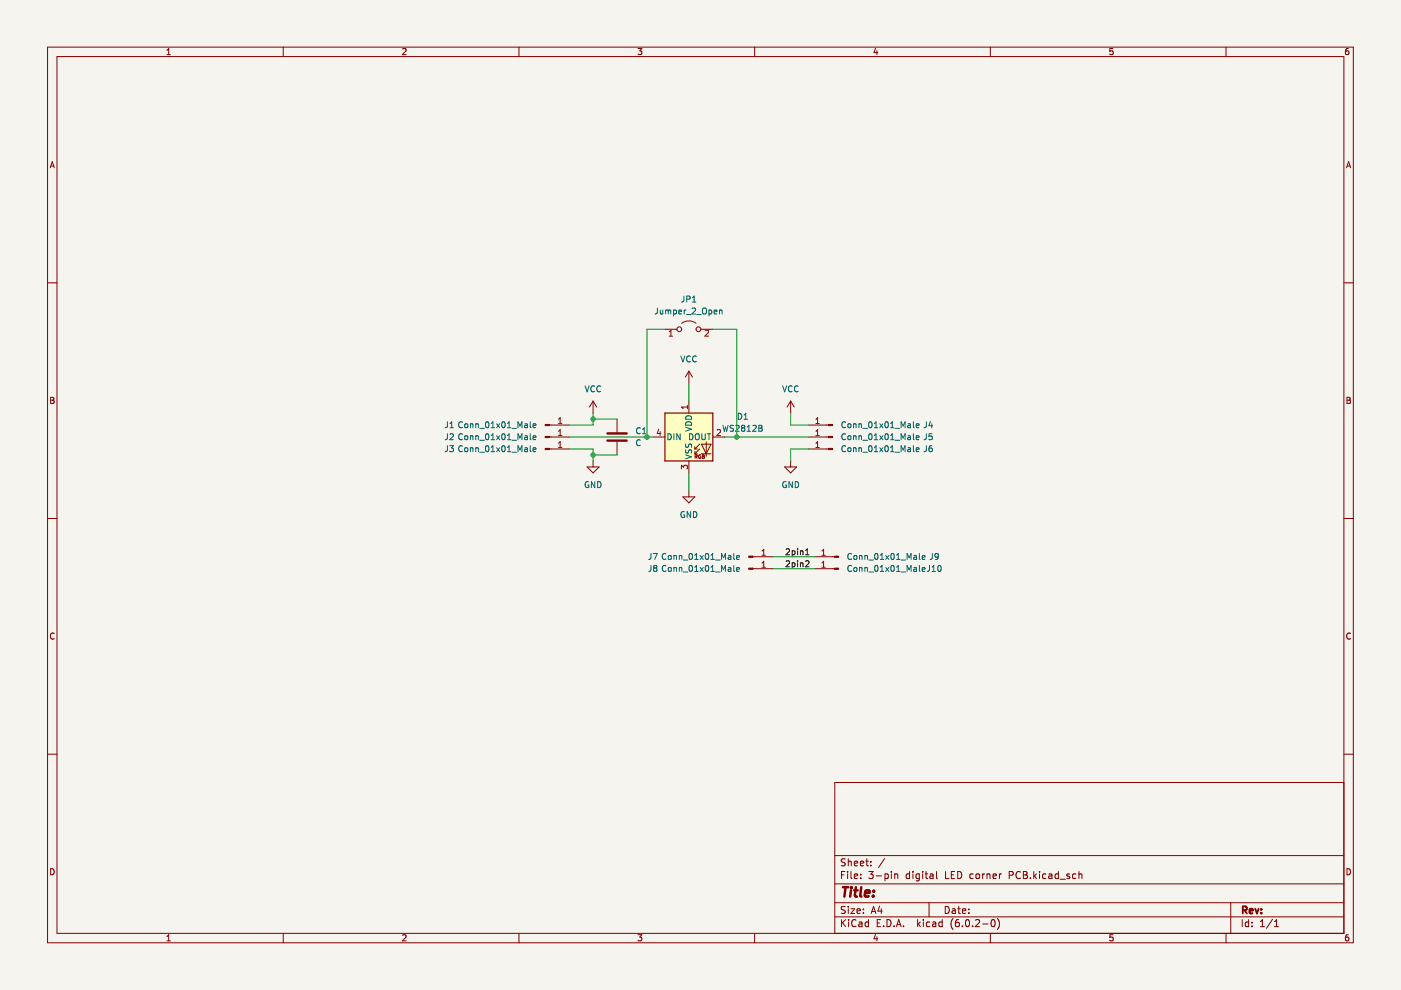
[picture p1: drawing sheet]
<svg xmlns="http://www.w3.org/2000/svg" width="297mm" height="210mm" viewBox="0 0 297 210" stroke-linecap="round" stroke-linejoin="round" font-family="sans-serif">
<path d="M.1 0h297v209.9h-297z" fill-rule="evenodd" fill="#f5f4ef" stroke="#f5f4ef" stroke-width=".21"/>
<g fill="none" stroke="#840000" stroke-width=".21">
<path d="M10.1 10h276.8v189.9h-276.8zM12.1 12h272.8v185.9h-272.8zM35.4 11.6h.7M35.4 10.7l.4-.4v1.3M60.1 10v2M85.4 10.4l.5-.1 .2 .4-.8 .9h.8M110 10v2M135.3 10.3h.8l-.5 .5 .4 .1v.6l-.2 .1-.5-.1M160 10v2M185.6 10.2l-.3 .9h.8M185.9 10.7v.9M210 10v2"/>
<path d="M236 10.3h-.7v.6l.6-.1 .1 .7-.2 .1-.5-.1M259.9 10v2M285.9 10.3h-.4l-.2 .3v.7l.2 .3 .4-.1v-.7h-.4l-.2 .2M10.6 35.6l.5-1.3 .4 1.3M10.8 35.2h.6M285.5 35.6l.4-1.3 .5 1.3M285.6 35.2h.6M10.1 60h2M284.9 60h2M141 69.8h2.5M144.5 68.5a2.54 2.54 0 0 1 3.1 0M146.1 78.7l-.8 1.3"/>
<path d="M146.1 78.7v2.5M146.1 78.7l.7 1.3M148.6 69.8h2.5M10.7 84.2h.5l.2 .3-.2 .4 .2 .1 .1 .3-.3 .2h-.5zM10.7 84.9h.5M116.5 95.2h4.2M116.5 90.1h4.2M116.5 92.7h4.2M124.5 99h2.5l-1.3 1.3zM125.7 85v2.6M125.7 97.7v1.3M125.7 85l-.7 1.3"/>
<path d="M125.7 85l.8 1.3M130.8 88.8v2.8M130.8 93.7v2.8M138.4 92.7h2.6M146.1 85v2.6M146.1 97.7v2.6M147.3 95.2h.5M147.3 96.2h.5M147.3 94.7v.5M147.3 95.7v.5M147.4 96.8h.3l.1-.3-.4-.1v.8M147.6 96.8l.2 .4"/>
<path d="M148.3 95.2l-1 1M148.3 94.2l-1 1M148.5 96.5a.35 .35 0 0 0-.4 .3 .35 .35 0 0 0 .5 .3v-.2h-.2M148.7 96.2h2.1M148.7 94.2h2.1l-1.1 2zM148.9 96.4l.4 .2-.1 .2 .1 .2-.1 .2h-.3zM148.9 96.8h.3M149.7 93.7v3M151.1 92.7h2.6M166.4 99h2.5l-1.3 1.3zM167.6 85v2.6M167.6 97.7v1.3"/>
<path d="M167.6 85l-.7 1.3M167.6 85l.8 1.3M171.4 95.2h4.3M171.4 90.1h4.3M171.4 92.7h4.3M285.6 84.2h.4l.3 .3-.3 .4 .3 .1v.3l-.2 .2h-.5zM285.6 84.9h.4M10.1 109.9h2M144.8 105.4h2.5l-1.2 1.2zM146.1 104.1v1.3M159.6 118h4.2M172.7 118h4.2"/>
<path d="M284.9 109.9h2M11.5 134.3a.58 .58 0 0 0-.8 .6 .58 .58 0 0 0 .8 .5M159.6 120.6h4.2M172.7 120.6h4.2M286.3 134.3a.58 .58 0 0 0-.8 .6 .58 .58 0 0 0 .8 .5M10.1 159.9h2M284.9 159.9h2M284.9 165.9h-107.9v32M10.7 184.2a.66 .66 0 0 1 .8 .6 .66 .66 0 0 1-.8 .7zM35.4 198.6l.4-.4v1.3M35.4 199.5h.7M60.1 197.9v2"/>
<path d="M85.4 198.3l.5-.1 .2 .4-.8 .9h.8M110 197.9v2M135.3 198.2h.8l-.5 .5 .4 .1v.6l-.2 .1-.5-.1M160 197.9v2M177 194.4h107.9M177 191.4h107.9M177 187.4h107.9M177 181.4h107.9M178.4 195v1.5M178.4 185.5h.5M178.6 195.6l.7 .9M179.1 184.8h-.7v1.5"/>
<path d="M179.2 192.2h-.6l-.2 .1v.4l.7 .3 .1 .4-.3 .3-.5-.1M179.2 182.2l-.6-.1-.2 .1v.5l.7 .2 .1 .4-.3 .3-.5-.1M179.3 195l-.9 .8M179.7 184.8v.1M179.7 185.3v1M179.9 182.1v1.5M179.9 192.2v.1M179.9 192.7v1M179.9 182.7l.2-.1 .3 .1 .1 .9M179.9 195v.1M179.9 195.5v1M180.4 192.7h.8l-.8 1h.8"/>
<path d="M180.4 184.8v1.3l.2 .2M181.1 185.8l.7-.2v-.2l-.5-.1-.2 .2 .1 .7h.6M181.1 183.1l.7-.2v-.2l-.5-.1-.2 .2 .1 .7h.6M181.5 195.1a.71 .71 0 0 0-1 .5 .71 .71 0 0 0 .7 .9l.3-.2M181.7 193.2l.7-.2-.1-.3h-.4l-.2 .2 .1 .7h.5M182.1 195.5h.6l.1 1M182.4 183.1l.7-.2v-.2l-.5-.1-.2 .2 .1 .7h.6M182.5 186.1v.2M182.5 185.4v.1M182.8 195.8l-.5 .1-.2 .2 .2 .4 .5-.1M183.1 192.7v.2M183.1 193.5v.2"/>
<path d="M183.6 182.6h.5M183.8 182.1v1.3l.3 .2M184.1 195.5h-.4l-.3 .3 .2 .6h.5M184.1 195v1.5M184.2 184.8h.9l-.5 .6 .5 .1v.6l-.3 .2-.6-.2M184.6 183.4v.2M184.6 182.7v.1M184.7 193.7l.5-1.5 .5 1.5M184.8 193.2h.8M185.6 198.1l-.3 .9h.8M185.8 185.7h1.1M185.9 198.6v.9"/>
<path d="M186 195.7h.5M186.5 192.1l-.4 1.1h1M186.7 195h-.7v1.5h.7M186.8 192.7v1M187.3 196.3v.2M187.6 182l-1.3 1.9M187.6 185.4l.5-.1 .2 .3-.1 .6h-.6M187.6 185.3v1.5M188.1 195a.76 .76 0 0 1 .8 .7 .76 .76 0 0 1-.8 .8zM189 184.8v.1M189 185.3v1M189.6 196.3v.2"/>
<path d="M189.7 185.4l.2-.1 .4 .1v.9M189.7 185.3v1M190.1 196.5l.5-1.5 .5 1.5M190.2 196h.7M191.6 196.3v.2M192.8 185.4l-.4-.1-.3 .3 .2 .6h.5M192.8 184.8v1.5M193.6 184.8v.1M193.6 185.3v1M194.6 195v1.5M194.7 195.9l.4 .6M194.9 185.4l-.4-.1-.3 .3 .1 .6h.6"/>
<path d="M194.9 185.3v1.2l-.3 .3-.3-.1M195.1 195.5l-.5 .5M195.6 184.8v.1M195.6 185.3v1M195.8 195v.1M195.8 195.5v1M196.1 185.3h.6M196.3 184.8v1.3l.4 .2M197 191.4v3M197.1 195.5h-.4l-.3 .3 .2 .6h.5M197.2 185.4h.6v.9M197.8 195.5h.5l.1 1"/>
<path d="M197.8 185.6l-.5 .1-.2 .2 .2 .4 .5-.1M198.4 195.8l-.5 .1-.2 .2 .2 .4 .5-.1M198.6 184.8v1.3l.2 .2M199.8 195.5h-.5l-.2 .3 .1 .6h.6M199.8 195v1.5M200.4 192.2a.76 .76 0 0 1 .9 .7 .76 .76 0 0 1-.9 .8zM200.5 184.8v1.5h.7M201.7 185.5h.5M201.9 192.7h.6l.1 1M202.1 194.8a1.72 1.72 0 0 0 0 2.2M202.4 184.8h-.7v1.5h.7M202.6 193l-.5 .1-.3 .2 .3 .4 .5-.1"/>
<path d="M203.1 192.7h.5M203.1 184.8a.76 .76 0 0 1 .8 .7 .76 .76 0 0 1-.8 .8zM203.3 192.2v1.3l.3 .2M203.3 195h-.5a1.01 1.01 0 0 0 0 1.5l.5-.2 .1-.5-.3-.3-.4 .1-.1 .2M204.1 193.2l.7-.2-.1-.3h-.4l-.2 .2v.7h.6M204.1 196.3v.2M204.8 195.1l.3-.1a.8 .8 0 0 1 .5 .7 .8 .8 0 0 1-.5 .8l-.4-.6zM205.4 193.5v.2M205.4 192.7v.2M206.2 196.3v.2M206.3 185.4l-.4-.1-.3 .3 .2 .6h.5M206.8 195.1l.6-.1 .3 .4-.9 1.1h.9"/>
<path d="M207 185.4l.2-.1 .4 .1 .1 .6-.2 .2-.3 .1-.2-.2zM208.3 195.9h1.2M208.3 185.3v1M208.8 185.3l-.5 .3M209.3 185.4l.2-.1 .3 .1 .1 .9M209.3 185.3v1M210 197.9v2M210.3 195.1l.2-.1a.8 .8 0 0 1 .5 .7 .8 .8 0 0 1-.5 .8l-.4-.6zM210.5 185.8l.8-.2-.1-.2-.4-.1-.3 .2 .1 .7h.6M211.5 194.8a1.72 1.72 0 0 1 0 2.2M211.9 185.3v1M212.3 185.3l-.4 .3"/>
<path d="M214 185.6l.7-.1 .1-.2v-.4l-.8-.1v1.5M216.3 184.9a.71 .71 0 0 0-1 .5 .71 .71 0 0 0 .7 .9l.3-.2M217 185.5h.5M217 184.8h.5l.3 .3-.3 .4 .3 .1v.4l-.3 .3h-.5zM218.5 186.1v.2M219.2 184.8v1.5M219.3 185.7l.5 .6M219.8 185.3l-.6 .6M220.4 184.8v.1M220.4 185.3v1M221.8 185.4l-.5-.1-.3 .3 .2 .6h.6M222.4 185.4h.6v.9"/>
<path d="M223 185.6l-.5 .1-.2 .2 .2 .4 .5-.1M224.4 185.4l-.4-.1-.3 .3 .1 .6h.6M224.4 184.8v1.5M224.8 186.4h1.1M226.8 185.4l-.4-.1-.2 .2 .1 .2 .5 .2v.3h-.6M228.1 185.4l-.4-.1-.3 .3 .1 .6h.6M228.8 185.4l.2-.1 .3 .1 .1 .9M228.8 184.8v1.5M236 198.2h-.7v.6l.6-.1 .1 .7-.2 .1-.5-.1M259.9 197.9v2M260.9 191.4v6.5M263.4 195v1.5"/>
<path d="M264.7 195.5h-.4l-.3 .3 .2 .6h.5M264.7 195v1.5M265.4 196.3v.2M265.4 195.5v.2M267.2 196.5h.9M267.2 195.4l.5-.4v1.5M269.8 194.9l-1.3 1.9M270.2 196.5h.9M270.2 195.4l.5-.4v1.5M285.6 184.2a.66 .66 0 0 1 .7 .6 .66 .66 0 0 1-.7 .7zM285.9 198.2h-.4l-.2 .3v.7l.2 .3 .4-.1v-.7h-.4l-.2 .2"/>
<circle cx="144" cy="69.8" r=".51"/>
<circle cx="148.1" cy="69.8" r=".51"/>
</g>
<path d="M263.5 193l.7-.1 .2-.2-.1-.4-.8-.1v1.5M263.9 193l.5 .7M264.9 193.2l.7-.2v-.3h-.5l-.2 .2 .1 .7h.6M266.1 192.7l.4 1 .3-1M267.4 193.5v.2M267.4 192.7v.2" fill="none" stroke="#840000" stroke-width=".39"/>
<path d="M178.7 188.1h1.1M179.3 188.1l-.3 2M180.4 188.8l-.1 1.3M180.5 188.1v.2M181.1 188.8h.8M181.5 188.1l-.3 1.7 .1 .2 .4 .1M182.6 188.1l-.2 1.7 .2 .3M183.4 189.4l1-.2-.1-.3-.5-.1-.4 .3v.9h.8M185.1 189.9v.2M185.3 188.9l-.1 .2" fill="none" stroke="#840000" stroke-width=".52"/>
<path d="M128.8 93.4h4.1M128.8 91.9h4.1" fill="none" stroke="#840000" stroke-width=".51"/>
<g fill="none" stroke="#006464" stroke-width=".21">
<path d="M139.4 65.3l-.1 1.1-.4 .2M140 65.7v.8h.5M140.5 65.7v.9M141.1 65.9l.4-.2 .2 .2M141.1 65.7v.9M141.7 65.9v.7M141.7 65.9l.2-.2 .3 .1v.8M142.8 65.8l.4-.1 .2 .3-.1 .5h-.5M142.8 65.7v1.3M143.9 66.2l.6-.2v-.2l-.4-.1-.2 .2 .1 .6h.5M144.4 75.5l.4 1.2 .4-1.2M145 62.8l-.1 1.1-.4 .1"/>
<path d="M145.1 65.7v.9M145.4 65.7l-.3 .3M145.5 66.7h1M145.6 63.4h.6l.1-.5-.7-.1v1.2M146.4 75.6a.56 .56 0 0 0-.8 .5 .56 .56 0 0 0 .8 .5M146.8 65.4l.4-.1 .3 .4-.8 .9h.8M146.8 64h.7M146.8 63.1l.4-.3v1.2M147.6 75.6a.56 .56 0 0 0-.8 .5 .56 .56 0 0 0 .8 .5M147.7 66.7h1M149 65.5l.2-.2a.43 .43 0 0 1 .6 .4v.5a.42 .42 0 0 1-.5 .4 .42 .42 0 0 1-.4-.4zM150.3 65.8l.4-.1 .2 .3-.1 .5h-.5"/>
<path d="M150.3 65.7v1.3M151.4 66.2l.6-.2-.1-.2-.3-.1-.2 .2 .1 .6h.4M152.6 65.9l.4-.1 .1 .8M152.6 65.7v.9M94.9 89.4l-.1 1.1-.4 .2M94.9 92l-.1 1.1-.4 .1M94.9 94.5l-.1 1.1-.4 .2M95.3 94.5h.8l-.4 .5 .4 .1v.5l-.2 .2-.6-.2M95.4 92.1l.5-.1 .2 .3-.8 .9h.8M95.4 90.7h.7M95.4 89.8l.4-.4v1.3M98 92.1a.56 .56 0 0 0-.8 .5 .56 .56 0 0 0 .8 .5"/>
<path d="M98 89.5a.56 .56 0 0 0-.8 .6 .56 .56 0 0 0 .8 .5M98 94.6a.56 .56 0 0 0-.8 .5 .56 .56 0 0 0 .8 .5M98.6 90l.2-.2 .3 .2v.6h-.5zM98.6 92.5l.2-.1 .3 .1v.7l-.5-.1zM98.6 95l.3-.1 .3 .3v.3l-.3 .3-.4-.3zM99.7 95h.5l.1 .8M99.7 90l.5-.1 .1 .8M99.7 92.5l.5-.1 .1 .8M99.7 89.8v.9M99.7 92.4v.8M99.7 94.9v.9M100.9 95h.5v.8"/>
<path d="M100.9 90l.5-.1v.8M100.9 92.5l.5-.1v.8M100.9 89.8v.9M100.9 92.4v.8M100.9 94.9v.9M101.7 95.9h1M101.7 90.8h1M101.7 93.4h1M103.1 92.1l.1-.1a.68 .68 0 0 1 .5 .6 .68 .68 0 0 1-.5 .6l-.3-.5zM103.1 89.5l.1-.1a.68 .68 0 0 1 .5 .7 .68 .68 0 0 1-.5 .6l-.3-.5zM103.1 94.6l.1-.1a.68 .68 0 0 1 .5 .6 .68 .68 0 0 1-.5 .7l-.3-.5zM104.1 90.7h.8"/>
<path d="M104.1 93.2h.8M104.1 95.8h.8M104.1 89.8l.4-.4v1.3M104.1 92.3l.4-.3v1.2M104.1 94.9l.4-.4v1.3M105.3 92.4l.7 .8M105.3 94.9l.7 .9M105.3 89.8l.7 .9M106 92.4l-.7 .8M106 94.9l-.7 .9M106 89.8l-.7 .9M106.5 92.1l.2-.1a.68 .68 0 0 1 .4 .6 .68 .68 0 0 1-.4 .6l-.3-.5z"/>
<path d="M106.5 89.5l.2-.1a.68 .68 0 0 1 .4 .7 .68 .68 0 0 1-.4 .6l-.3-.5zM106.5 94.6l.2-.1a.68 .68 0 0 1 .4 .6 .68 .68 0 0 1-.4 .7l-.3-.5zM107.6 90.7h.7M107.6 93.2h.7M107.6 95.8h.7M107.6 89.8l.3-.4v1.3M107.6 92.3l.3-.3v1.2M107.6 94.9l.3-.4v1.3M108.6 95.9h.9M108.6 90.8h.9M108.6 93.4h.9M109.8 90.7v-1.3l.4 .9 .5-.9v1.3"/>
<path d="M109.8 93.2v-1.2l.4 .9 .5-.9v1.2M109.8 95.8v-1.3l.4 .9 .5-.9v1.3M111.3 95h.5v.8M111.3 89.9h.5v.8M111.3 92.4h.5v.8M111.8 90.1l-.6 .3 .2 .3 .4-.1M111.8 92.7l-.6 .2 .2 .3h.4M111.8 95.2l-.6 .3 .2 .3 .4-.1M112.4 94.5v1.1l.2 .2M112.4 92v1.1l.2 .1M112.4 89.4v1.1l.2 .2M113 90.3l.6-.2v-.2l-.4-.1-.2 .2 .1 .6h.5"/>
<path d="M113 92.8l.6-.1v-.3h-.4l-.2 .2 .1 .6h.5M113 95.3l.6-.1v-.2l-.4-.1-.2 .2 .1 .6h.5M124.1 81.8l.4 1.3 .4-1.3M126 81.9a.56 .56 0 0 0-.7 .5 .56 .56 0 0 0 .7 .6M127.3 81.9a.56 .56 0 0 0-.8 .5 .56 .56 0 0 0 .8 .6M135.7 90.8a.56 .56 0 0 0-.8 .5 .56 .56 0 0 0 .8 .5M135.7 93.4a.56 .56 0 0 0-.8 .5 .56 .56 0 0 0 .8 .5M136.2 92h.7M136.2 91.1l.4-.4v1.3M141.6 92a.64 .64 0 0 1 .7 .6 .64 .64 0 0 1-.7 .6zM142.9 92v1.2M144.2 92v1.2l-.7-1.2v1.2"/>
<path d="M145.4 96.4l1.2 .5-1.2 .4M145.4 90.6l1.2 .4-1.2 .4M145.4 95.3v.5l.2 .3 .3-.1 .2-.6h.4l.1 .7M145.4 94.1l.1 .7h.3l.3-.5 .3-.2 .2 .3v.5M145.5 89.5a.66 .66 0 0 1 .8 0 .66 .66 0 0 1 .3 .6h-1.2zM145.5 88.3a.66 .66 0 0 1 .8-.1 .66 .66 0 0 1 .3 .7h-1.2zM146.2 92a.64 .64 0 0 1 .7 .6 .64 .64 0 0 1-.7 .6zM147.5 92.1l.2-.1a.43 .43 0 0 1 .6 .4v.4a.42 .42 0 0 1-.5 .4 .42 .42 0 0 1-.4-.4zM148.8 92v1l.2 .2h.3l.2-.2v-1M150 92h.7M150.3 92v1.2M153.3 90.2l.3 1.2 .2-.9 .3 .9 .3-1.2"/>
<path d="M155.5 90.2l-.7 .1v.4l.6 .2 .1 .3-.2 .2h-.5M156 90.3l.5-.1 .2 .3-.8 .9h.8M156.5 87.6a.64 .64 0 0 1 .8 .7 .64 .64 0 0 1-.8 .6zM157.4 90.7h.3M157.4 90.7l-.2 .3v.2l.2 .2h.3l.2-.2v-.4l-.2-.1M157.4 90.7l-.2-.2 .2-.3h.3l.2 .2-.2 .3M157.8 88.9h.7M157.8 88l.3-.4v1.3M158.4 91.4h.7M158.4 90.5l.4-.3v1.2M159.6 90.3l.5-.1 .3 .3-.8 .9h.8M160.9 90.2h.4l.3 .2-.3 .4 .3 .1v.3l-.2 .2h-.5z"/>
<path d="M160.9 90.8h.4M165.9 81.8l.5 1.3 .4-1.3M167.9 81.9a.56 .56 0 0 0-.8 .5 .56 .56 0 0 0 .8 .6M169.2 81.9a.56 .56 0 0 0-.8 .5 .56 .56 0 0 0 .8 .6M179.3 92.1a.56 .56 0 0 0-.8 .5 .56 .56 0 0 0 .8 .5M179.3 89.5a.56 .56 0 0 0-.8 .6 .56 .56 0 0 0 .8 .5M179.3 94.6a.56 .56 0 0 0-.8 .5 .56 .56 0 0 0 .8 .5M179.8 90l.2-.2 .4 .2-.1 .6h-.5zM179.8 92.5l.2-.1 .4 .1-.1 .7-.5-.1zM179.8 95l.2-.1 .4 .1-.1 .7-.5-.1zM181 95h.4l.1 .8M181 89.8v.9"/>
<path d="M181 92.4v.8M181 94.9v.9M181 90l.4-.1 .1 .8M181 92.5l.4-.1 .1 .8M182.1 95h.5l.1 .8M182.1 89.8v.9M182.1 92.4v.8M182.1 94.9v.9M182.1 90l.5-.1 .1 .8M182.1 92.5l.5-.1 .1 .8M183 95.9h.9M183 90.8h.9"/>
<path d="M183 93.4h.9M184.3 92.1l.2-.1a.68 .68 0 0 1 .4 .6 .68 .68 0 0 1-.4 .6l-.3-.5zM184.3 89.5l.2-.1a.68 .68 0 0 1 .4 .7 .68 .68 0 0 1-.4 .6l-.3-.5zM184.3 94.6l.2-.1a.68 .68 0 0 1 .4 .6 .68 .68 0 0 1-.4 .7l-.3-.5zM185.4 90.7h.7M185.4 93.2h.7M185.4 95.8h.7M185.4 89.8l.3-.4v1.3M185.4 92.3l.3-.3v1.2M185.4 94.9l.3-.4v1.3M186.5 94.9l.7 .9M186.5 89.8l.7 .9"/>
<path d="M186.5 92.4l.7 .8M187.2 94.9l-.7 .9M187.2 89.8l-.7 .9M187.2 92.4l-.7 .8M187.7 92.1l.2-.1a.68 .68 0 0 1 .5 .6 .68 .68 0 0 1-.5 .6l-.3-.5zM187.7 89.5l.2-.1a.68 .68 0 0 1 .5 .7 .68 .68 0 0 1-.5 .6l-.3-.5zM187.7 94.6l.2-.1a.68 .68 0 0 1 .5 .6 .68 .68 0 0 1-.5 .7l-.3-.5zM188.8 90.7h.7M188.8 93.2h.7M188.8 95.8h.7M188.8 89.8l.4-.4v1.3M188.8 92.3l.4-.3v1.2"/>
<path d="M188.8 94.9l.4-.4v1.3M189.8 95.9h1M189.8 90.8h1M189.8 93.4h1M191.1 90.7v-1.3l.4 .9 .4-.9v1.3M191.1 93.2v-1.2l.4 .9 .4-.9v1.2M191.1 95.8v-1.3l.4 .9 .4-.9v1.3M192.5 95h.5v.8M192.5 89.9h.5v.8M192.5 92.4h.5v.8M193 90.1l-.6 .3 .2 .3 .4-.1M193 92.7l-.6 .2 .2 .3h.4"/>
<path d="M193 95.2l-.6 .3 .2 .3 .4-.1M193.7 92v1.1l.1 .1M193.7 94.5v1.1l.1 .2M193.7 89.4v1.1l.1 .2M194.3 90.3l.6-.2-.1-.2-.4-.1-.1 .2v.6h.5M194.3 92.8l.6-.1-.1-.3h-.4l-.1 .2v.6h.5M194.3 95.3l.6-.1-.1-.2-.4-.1-.1 .2v.6h.5M196.4 89.4l-.1 1.1-.4 .2M196.4 92l-.1 1.1-.4 .1M196.4 94.5l-.1 1.1-.4 .2M197.2 89.4l-.3 .9h.8M197.6 94.5l-.4 .1-.2 .2-.1 .7 .3 .3 .4-.2v-.6h-.4l-.3 .2"/>
<path d="M197.6 89.8v.9M197.6 92h-.6l-.1 .6 .7-.1v.6l-.2 .1-.5-.1M124.8 102.2a.58 .58 0 0 0-.8 .6 .58 .58 0 0 0 .8 .5v-.5h-.2M126.1 102.1v1.3l-.7-1.3v1.3M126.7 102.1a.64 .64 0 0 1 .7 .7 .64 .64 0 0 1-.7 .6zM138 117.3v1.1l-.5 .2M138 119.9v1.1l-.5 .2M138.5 117.3h.8l-.5 1.3M141.2 117.5a.56 .56 0 0 0-.8 .5 .56 .56 0 0 0 .8 .5M141.7 117.9l.2-.1 .4 .1-.1 .7-.5-.1zM142.9 117.9l.5-.1v.8M142.9 117.8v.8"/>
<path d="M144 117.9l.5-.1 .1 .8M144 117.8v.8M144.9 118.7h.9M145.1 108.5a.58 .58 0 0 0-.7 .6 .58 .58 0 0 0 .7 .5v-.4h-.2M146.2 117.5l.2-.2a.68 .68 0 0 1 .4 .7 .68 .68 0 0 1-.4 .6l-.3-.5zM146.4 108.5v1.2l-.7-1.2v1.2M147 108.5a.64 .64 0 0 1 .8 .6 .64 .64 0 0 1-.8 .6zM147.3 118.6h.7M147.3 117.7l.4-.4v1.3M148.4 117.8l.7 .8M149.1 117.8l-.7 .8M149.7 117.5l.1-.2a.68 .68 0 0 1 .5 .7 .68 .68 0 0 1-.5 .6l-.3-.5z"/>
<path d="M150.7 118.6h.8M150.7 117.7l.4-.4v1.3M151.7 118.7h1M153 118.6v-1.3l.4 1 .4-1v1.3M154.4 117.8h.5l.1 .8M155 118.1l-.6 .2 .1 .3h.5M155.6 117.3v1.1l.2 .2M155.6 119.9v1.1l.2 .2M156.2 118.2l.6-.1-.1-.3h-.3l-.2 .2v.6h.5M166.7 102.2a.58 .58 0 0 0-.8 .6 .58 .58 0 0 0 .8 .5v-.5h-.2M168 102.1v1.3l-.7-1.3v1.3M168.6 102.1a.64 .64 0 0 1 .7 .7 .64 .64 0 0 1-.7 .6z"/>
<path d="M180.5 117.5a.56 .56 0 0 0-.8 .5 .56 .56 0 0 0 .8 .5M181.1 117.9l.2-.1 .3 .1v.7l-.5-.1zM182.2 117.9l.5-.1 .1 .8M182.2 117.8v.8M183.4 117.9l.5-.1v.8M183.4 117.8v.8M184.2 118.7h1M185.6 117.5l.1-.2a.68 .68 0 0 1 .5 .7 .68 .68 0 0 1-.5 .6l-.3-.5zM186.6 118.6h.8M186.6 117.7l.4-.4v1.3M187.8 117.8l.7 .8M188.5 117.8l-.7 .8"/>
<path d="M189 117.5l.2-.2a.68 .68 0 0 1 .4 .7 .68 .68 0 0 1-.4 .6l-.3-.5zM190.1 118.6h.7M190.1 117.7l.4-.4v1.3M191.1 118.7h.9M192.3 118.6v-1.3l.4 1 .5-1v1.3M193.8 117.8h.5v.8M194.3 118.1l-.6 .2 .2 .3h.4M194.9 117.3v1.1l.2 .2M194.9 119.9v1.1l.2 .2M195.5 118.2l.6-.1v-.3h-.4l-.2 .2 .1 .6h.5M197.1 119.9l-.1 1.1-.4 .2M197.7 117.3l-.1 1.1-.4 .2"/>
<path d="M198.9 117.9l-.2 .2h-.4v-.6l.4-.2 .2 .3v.7l-.2 .3h-.4M138.8 120.4l-.2 .3v.2l.2 .3 .4-.1 .1-.2v-.2l-.3-.3M138.8 120.4l-.2-.2 .2-.3h.4l.1 .2-.3 .3M138.8 120.4h.2M141.2 120a.56 .56 0 0 0-.8 .5 .56 .56 0 0 0 .8 .5M141.7 120.4l.2-.1 .4 .1-.1 .7-.5-.1zM142.9 120.4h.5v.8M142.9 120.3v.9M144 120.4h.5l.1 .8M144 120.3v.9M144.9 121.3h.9M146.2 120l.2-.1a.68 .68 0 0 1 .4 .6 .68 .68 0 0 1-.4 .7l-.3-.5z"/>
<path d="M147.3 121.2h.7M147.3 120.2l.4-.3v1.3M148.4 120.3l.7 .9M149.1 120.3l-.7 .9M149.7 120l.1-.1a.68 .68 0 0 1 .5 .6 .68 .68 0 0 1-.5 .7l-.3-.5zM150.7 121.2h.8M150.7 120.2l.4-.3v1.3M151.7 121.3h1M153 121.2v-1.3l.4 .9 .4-.9v1.3M154.4 120.4h.5l.1 .8M155 120.6l-.6 .3 .1 .3 .5-.1M156.2 120.7l.6-.1-.1-.2-.3-.1-.2 .2v.6h.5"/>
<path d="M180.5 120a.56 .56 0 0 0-.8 .5 .56 .56 0 0 0 .8 .5M181.1 120.4l.2-.1 .3 .1v.7l-.5-.1zM182.2 120.3v.9M182.2 120.4h.5l.1 .8M183.4 120.3v.9M183.4 120.4h.5v.8M184.2 121.3h1M185.6 120l.1-.1a.68 .68 0 0 1 .5 .6 .68 .68 0 0 1-.5 .7l-.3-.5zM186.6 120.2l.4-.3v1.3M186.6 121.2h.8M187.8 120.3l.7 .9M188.5 120.3l-.7 .9"/>
<path d="M189 120l.2-.1a.68 .68 0 0 1 .4 .6 .68 .68 0 0 1-.4 .7l-.3-.5zM190.1 120.2l.4-.3v1.3M190.1 121.2h.7M191.1 121.3h.9M192.3 121.2v-1.3l.4 .9 .5-.9v1.3M193.8 120.4h.5v.8M194.3 120.6l-.6 .3 .2 .3 .4-.1M195.5 120.7l.6-.1v-.2l-.4-.1-.2 .2 .1 .6h.5M197.6 121.2h.7M197.6 120.2l.4-.3v1.3M198.9 120l.2-.1a.68 .68 0 0 1 .5 .6 .68 .68 0 0 1-.5 .7l-.3-.5z"/>
</g>
<g fill="#840000" stroke="#840000" stroke-width=".21">
<path d="M176.9 117.9h.9v.3h-.9z" fill-rule="evenodd"/>
<path d="M176.9 120.5h.9v.2h-.9z" fill-rule="evenodd"/>
<path d="M175.7 95.1h.8v.2h-.8z" fill-rule="evenodd"/>
<path d="M175.7 90h.8v.2h-.8z" fill-rule="evenodd"/>
<path d="M175.7 92.5h.8v.3h-.8z" fill-rule="evenodd"/>
<path d="M158.7 117.9h.9v.3h-.9z" fill-rule="evenodd"/>
<path d="M158.7 120.5h.9v.2h-.9z" fill-rule="evenodd"/>
<path d="M115.6 92.5h.9v.3h-.9z" fill-rule="evenodd"/>
<path d="M115.6 95.1h.9v.2h-.9z" fill-rule="evenodd"/>
<path d="M115.6 90h.9v.2h-.9z" fill-rule="evenodd"/>
</g>
<g fill="none" stroke="#a90000" stroke-width=".21">
<path d="M141.9 71.3h.7M141.9 70.4l.3-.4v1.3M149.5 70.1l.5-.1 .2 .4-.8 .9h.8M118.4 94.9h.7M118.4 89.8h.7M118.4 92.3h.7M118.4 88.9l.4-.4v1.3M118.4 91.4l.4-.3v1.2M118.4 94l.4-.4v1.3M139.6 91l-.3 .9h.8M140 91.5v.8M144.5 99.4v-.8l.5 .5 .1-.4h.5l.1 .2-.1 .5"/>
<path d="M145.7 85.9v.8M145.7 86.3h-1.2l.3 .4M152 91.2l.5-.1 .3 .3-.8 .9h.8M173 94.9h.7M173 88.9l.3-.4v1.3M173 91.4l.3-.3v1.2M173 94l.3-.4v1.3M173 89.8h.7M173 92.3h.7M161.6 117.7h.7M161.6 116.8l.3-.3v1.2M161.6 119.4l.3-.4v1.3"/>
<path d="M174.3 117.7h.7M174.3 116.8l.3-.3v1.2M174.3 119.4l.3-.4v1.3M161.6 120.3h.7M174.3 120.3h.7"/>
</g>
<path d="M141 87.6h10.1v10.1h-10.1z" fill-rule="evenodd" fill="#ffffc2" stroke="#ffffc2" stroke-width=".25"/>
<path d="M141 87.6h10.1v10.1h-10.1z" fill="none" stroke="#840000" stroke-width=".25"/>
<g fill="none" stroke="#0f0f0f" stroke-width=".21">
<path d="M166.7 119l.5-.1 .2 .4-.8 .9h.8M166.7 116.5l.5-.1 .2 .3-.8 .9h.8M168 119.4l.3-.1 .3 .3-.2 .5h-.4M168 116.8v1.3M168 119.3v1.3M168 116.8h.3l.3 .2-.2 .6h-.4M169.1 116.4v.1M169.1 116.8v.8M169.1 118.9v.1M169.1 119.3v.9M169.7 119.4h.5l.1 .8M169.7 116.8v.8"/>
<path d="M169.7 119.3v.9M169.7 116.9l.5-.1 .1 .8M170.8 119l.5-.1 .2 .4-.8 .9h.8M170.8 117.6h.7M170.8 116.7l.4-.3v1.2"/>
</g>
<g fill="none" stroke="#009600" stroke-width=".21">
<path d="M141 69.8h-3.8v22.9M151.1 69.8h5.1v22.9M120.7 95.2h5v2.5M120.7 92.7h17.7M125.7 87.6v2.5h-5M125.7 88.8h5.1M125.7 96.5h5.1M146.1 81.2v3.8M153.7 92.7h17.7M167.6 87.6v2.5h3.8M171.4 95.2h-3.8v2.5M146.1 100.3v3.8"/>
<path d="M163.8 118h8.9M163.8 120.6h8.9"/>
</g>
<g fill="#009600" stroke="#009600" stroke-width=".21">
<circle cx="125.7" cy="96.5" r=".46"/>
<circle cx="125.7" cy="88.8" r=".46"/>
<circle cx="137.2" cy="92.7" r=".46"/>
<circle cx="156.2" cy="92.7" r=".46"/>
</g>
</svg>
